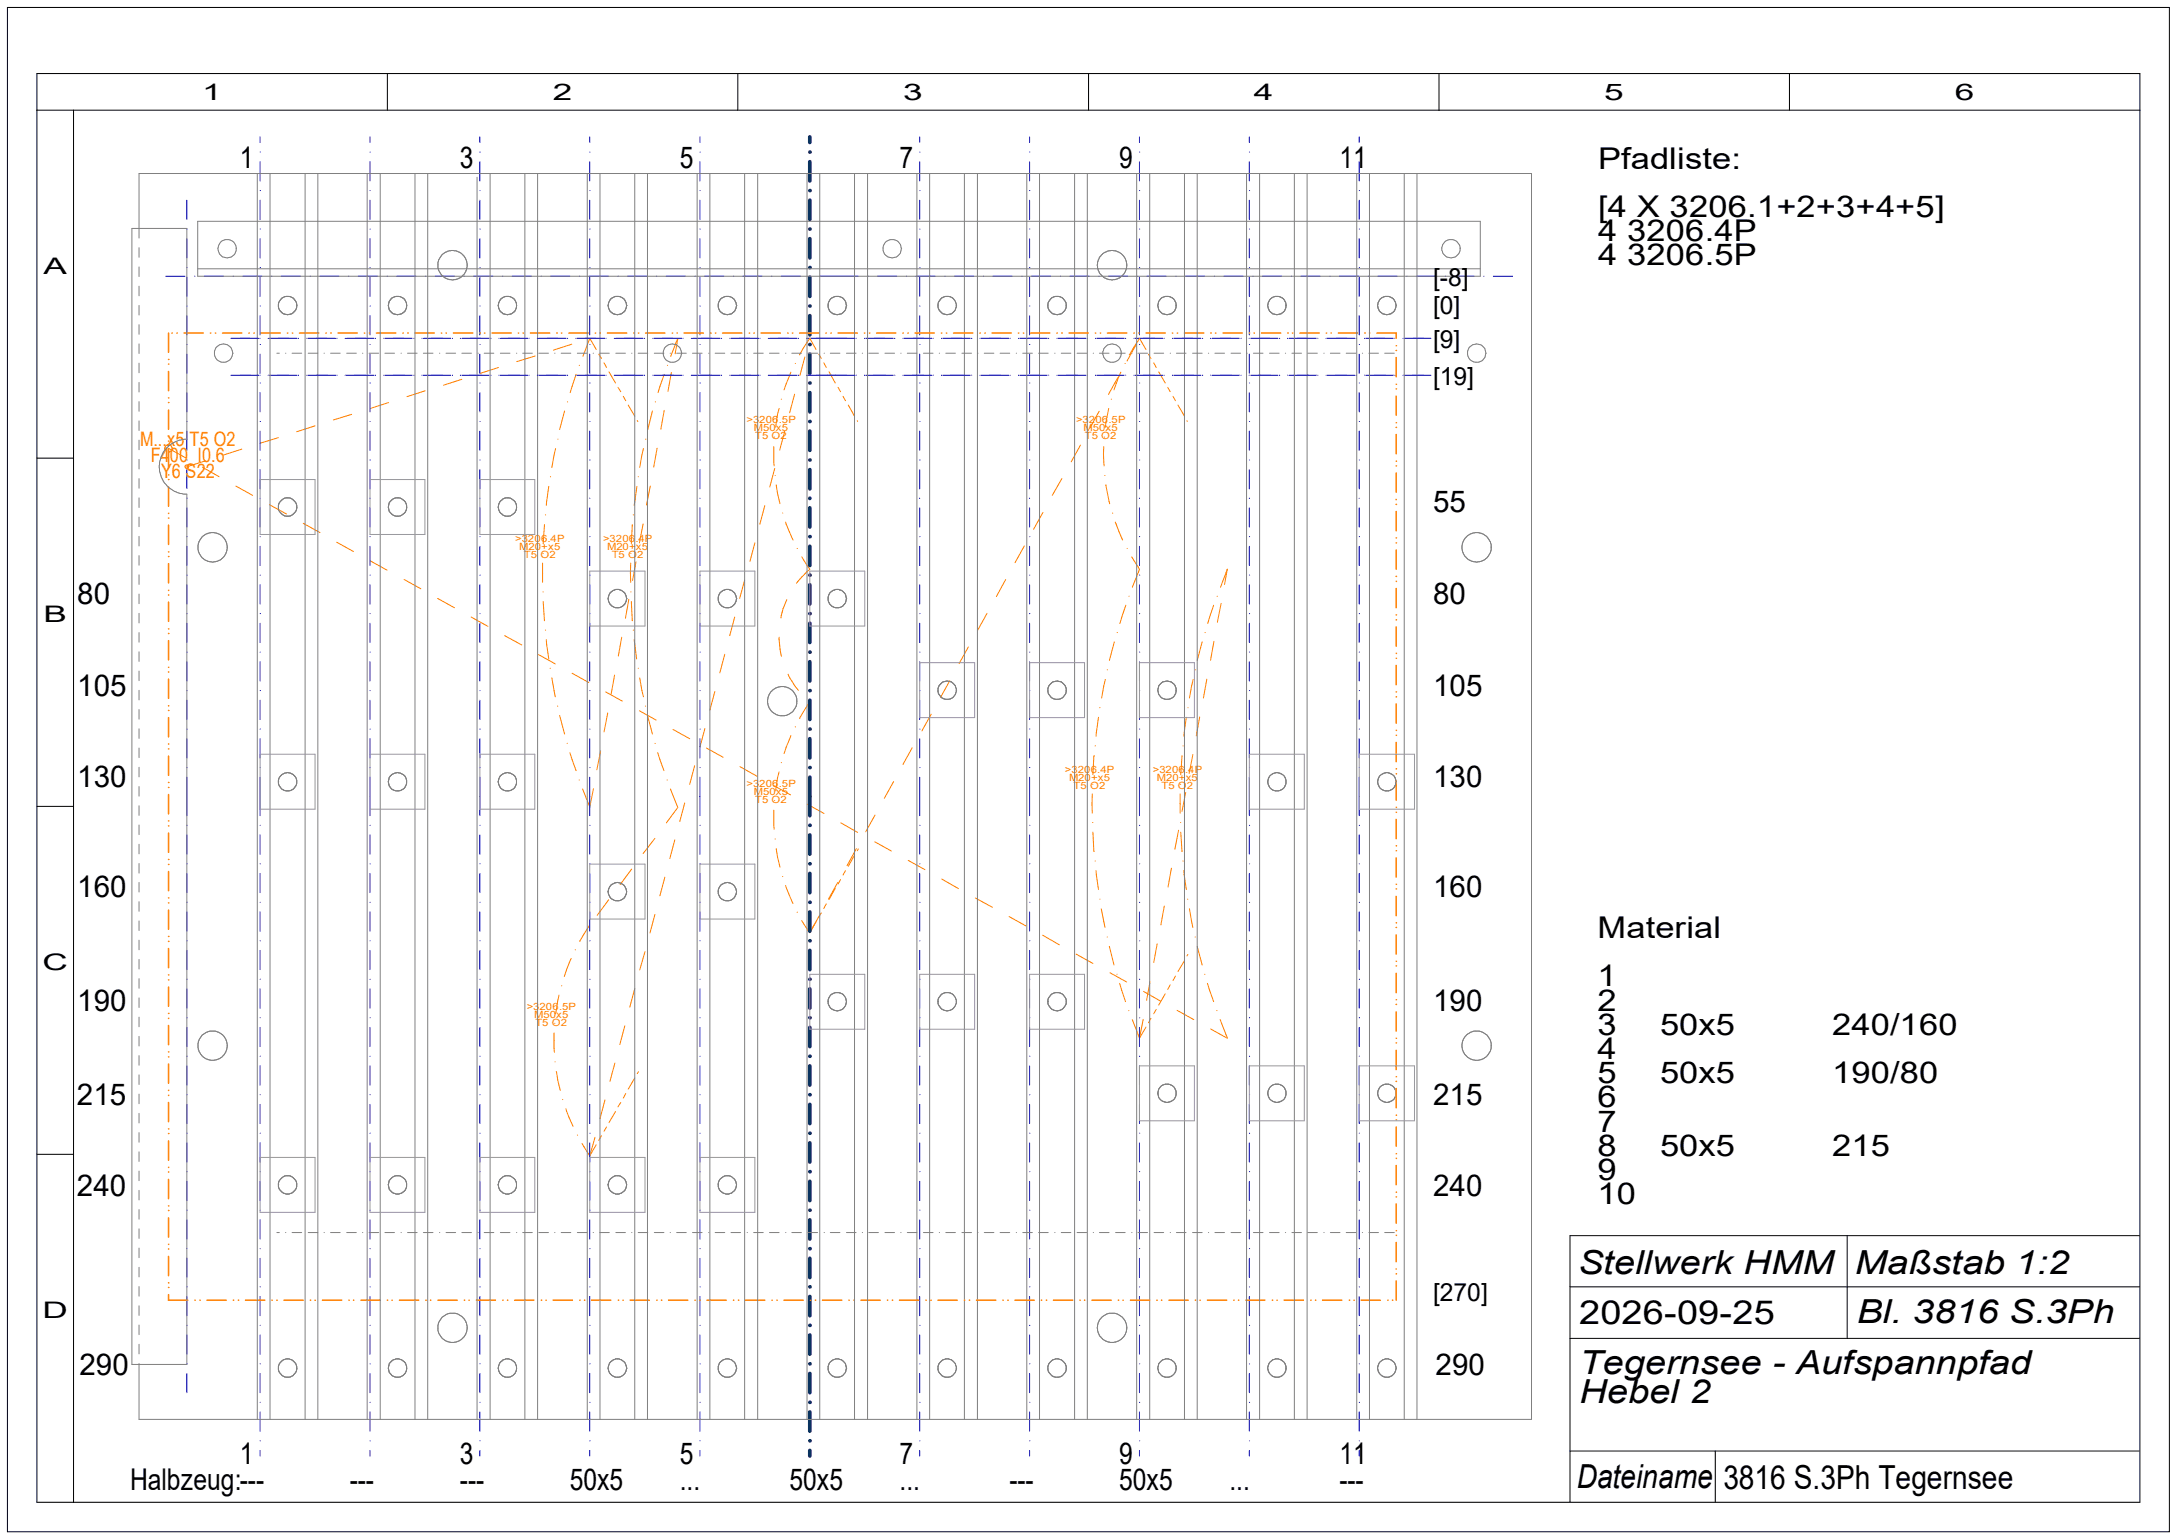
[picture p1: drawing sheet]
<svg xmlns="http://www.w3.org/2000/svg" width="297mm" height="210mm" viewBox="0 0 297 210" stroke-linecap="round" stroke-linejoin="round" font-family="sans-serif">
<defs><g id="words">
<g font-size="4.5">
<text x="215.2" y="173.8">Stellwerk HMM</text>
<text x="253" y="173.8">Maßstab 1:2</text>
<text x="215.4" y="180.6">2026-09-25</text>
<text x="253.2" y="180.5">Bl. 3816 S.3Ph</text>
<text x="215.4" y="187.4">Tegernsee - Aufspannpfad</text>
<text x="215.4" y="191.4">Hebel 2</text>
<text x="215.1" y="203">Dateiname</text>
<text x="235" y="203">3816 S.3Ph Tegernsee</text>
</g>
<g font-size="4.1">
<text x="32.7" y="22.9">1</text>
<text x="62.7" y="22.9">3</text>
<text x="92.7" y="22.9">5</text>
<text x="122.7" y="22.9">7</text>
<text x="152.7" y="22.9">9</text>
<text x="182.7" y="22.9">11</text>
<text x="218" y="23">Pfadliste:</text>
<text x="218" y="29.6">[4 X 3206.1+2+3+4+5]</text>
<text x="218" y="32.9">4 3206.4P</text>
<text x="218" y="36.2">4 3206.5P</text>
<text x="195.4" y="69.9">55</text>
<text x="10.5" y="82.4">80</text>
<text x="195.4" y="82.4">80</text>
<text x="10.5" y="94.9">105</text>
<text x="195.4" y="94.9">105</text>
<text x="10.5" y="107.4">130</text>
<text x="195.4" y="107.4">130</text>
<text x="10.5" y="122.3">160</text>
<text x="195.4" y="122.3">160</text>
<text x="217.9" y="128">Material</text>
<text x="10.5" y="137.8">190</text>
<text x="195.4" y="137.8">190</text>
<text x="217.9" y="134.5">1</text>
<text x="217.9" y="137.8">2</text>
<text x="217.9" y="141.1">3</text>
<text x="226.4" y="141.1">50x5</text>
<text x="249.9" y="141.1">240/160</text>
<text x="217.9" y="144.4">4</text>
<text x="217.9" y="147.7">5</text>
<text x="226.4" y="147.7">50x5</text>
<text x="249.9" y="147.7">190/80</text>
<text x="10.5" y="150.7">215</text>
<text x="195.4" y="150.7">215</text>
<text x="217.9" y="151">6</text>
<text x="217.9" y="154.3">7</text>
<text x="217.9" y="157.6">8</text>
<text x="217.9" y="161">9</text>
<text x="226.4" y="157.6">50x5</text>
<text x="249.9" y="157.6">215</text>
<text x="10.5" y="163.2">240</text>
<text x="195.4" y="163.2">240</text>
<text x="217.9" y="164.3">10</text>
<text x="10.8" y="187.6">290</text>
<text x="195.8" y="187.6">290</text>
<text x="17.7" y="203.2">Halbzeug:---</text>
<text x="32.7" y="199.7">1</text>
<text x="47.7" y="203.2">---</text>
<text x="62.7" y="199.7">3</text>
<text x="62.7" y="203.2">---</text>
<text x="77.7" y="203.2">50x5</text>
<text x="92.7" y="199.7">5</text>
<text x="92.7" y="203.2">...</text>
<text x="107.7" y="203.2">50x5</text>
<text x="122.7" y="199.7">7</text>
<text x="122.7" y="203.2">...</text>
<text x="137.7" y="203.2">---</text>
<text x="152.7" y="199.7">9</text>
<text x="152.7" y="203.2">50x5</text>
<text x="167.7" y="203.2">...</text>
<text x="182.7" y="199.7">11</text>
<text x="182.7" y="203.2">---</text>
</g>
<g font-size="3.4">
<text x="195.4" y="38.9">[-8]</text>
<text x="195.4" y="47.5">[9]</text>
<text x="195.4" y="42.9">[0]</text>
<text x="195.4" y="52.5">[19]</text>
<text x="195.4" y="177.5">[270]</text>
</g>
<g font-size="3.1">
<text x="27.6" y="13.6">1</text>
<text x="75.4" y="13.6">2</text>
<text x="123.2" y="13.6">3</text>
<text x="171" y="13.6">4</text>
<text x="218.8" y="13.6">5</text>
<text x="266.6" y="13.6">6</text>
<text x="5.9" y="37.3">A</text>
<text x="5.9" y="84.8">B</text>
<text x="5.8" y="132.3">C</text>
<text x="5.8" y="179.7">D</text>
</g>
<g font-size="2.7" fill="#ff8000">
<text x="19.1" y="60.8">M...x5 T5 O2</text>
<text x="20.6" y="63">F400 I0.6</text>
<text x="22" y="65.2">Y6 S22</text>
</g>
<g font-size="1.4" fill="#ff8000">
<text x="101.8" y="57.7">&gt;3206.5P</text>
<text x="102.8" y="58.8">M50x5</text>
<text x="103" y="59.9">T5 O2</text>
<text x="146.8" y="57.7">&gt;3206.5P</text>
<text x="147.8" y="58.8">M50x5</text>
<text x="148" y="59.9">T5 O2</text>
<text x="70.3" y="74">&gt;3206.4P</text>
<text x="70.8" y="75.1">M20+x5</text>
<text x="71.5" y="76.2">T5 O2</text>
<text x="82.3" y="74">&gt;3206.4P</text>
<text x="82.8" y="75.1">M20+x5</text>
<text x="83.4" y="76.2">T5 O2</text>
<text x="101.8" y="107.3">&gt;3206.5P</text>
<text x="145.2" y="105.4">&gt;3206.4P</text>
<text x="145.8" y="106.5">M20+x5</text>
<text x="146.4" y="107.6">T5 O2</text>
<text x="157.2" y="105.4">&gt;3206.4P</text>
<text x="157.8" y="106.5">M20+x5</text>
<text x="158.4" y="107.6">T5 O2</text>
<text x="102.8" y="108.4">M50x5</text>
<text x="103" y="109.5">T5 O2</text>
<text x="71.8" y="137.7">&gt;3206.5P</text>
<text x="72.9" y="138.8">M50x5</text>
<text x="73" y="139.9">T5 O2</text>
</g>
</g></defs>
<g fill="none" stroke="#000" stroke-width=".14">
<path d="M1 1h294.9v207.9h-294.9zM5 10h286.8v194.9h-286.8zM5 15h286.8M10 15v189.9M52.8 10v5M100.6 10v5M148.5 10v5M196.3 10v5M244 10v5M5 62.5h5M5 110h5M5 157.4h5"/>
<path d="M214.1 175.5h77.7M251.9 168.5v14M291.8 168.5h-77.7v36.4M214.1 182.5h77.7M214.1 197.9h77.7M233.9 197.9v7"/>
</g>
<g fill="none" stroke="#00f" stroke-width=".14">
<path d="M35.5 18.7v.7M50.5 18.7v.7M65.4 18.7v.7M80.4 18.7v.7M95.5 18.7v.7M125.4 18.7v.7M140.4 18.7v.7M155.4 18.7v.7M170.4 18.7v.7M185.4 18.7v.7M22.6 37.7h2.6M25.5 27.3v2.6"/>
<path d="M25.5 32.6v2.6M25.5 37.8v2.6M25.5 36.5h.1M25.5 31.2h.1M26.5 37.7h.1M27.9 37.7h2.6M31.8 37.7h.1M33.1 37.7h2.6M35.5 36.5h.1M35.5 31.2h.1M35.5 22.1v2.6M35.5 27.3v2.6"/>
<path d="M35.5 32.6v2.6M35.5 37.8v2.6M35.5 26h.1M35.5 20.7h.1M37 37.7h.1M38.4 37.7h2.6M42.3 37.7h.1M43.6 37.7h2.6M47.5 37.7h.1M48.8 37.7h2.7M50.5 36.5h.1M50.5 31.2h.1"/>
<path d="M50.5 26h.1M50.5 20.7h.1M50.5 22.1v2.6M50.5 27.3v2.6M50.5 32.6v2.6M50.5 37.8v2.6M52.8 37.7h.1M54.1 37.7h2.6M58 37.7h.1M59.3 37.7h2.7M63.3 37.7h.1M64.6 37.7h2.6"/>
<path d="M65.4 36.5h.1M65.4 31.2h.1M65.4 26h.1M65.4 20.7h.1M65.4 22.1v2.6M65.4 27.3v2.6M65.4 32.6v2.6M65.4 37.8v2.6M68.5 37.7h.1M69.8 37.7h2.7M73.8 37.7h.1M75.1 37.7h2.6"/>
<path d="M79 37.7h.1M80.3 37.7h2.7M80.4 36.5h.1M80.4 31.2h.1M80.4 26h.1M80.4 20.7h.1M80.4 22.1v2.6M80.4 27.3v2.6M80.4 32.6v2.6M80.4 37.8v2.6M84.3 37.7h.1M85.6 37.7h2.6"/>
<path d="M89.5 37.7h.1M90.8 37.7h2.7M94.8 37.7h.1M95.5 36.5h.1M95.5 31.2h.1M95.5 26h.1M95.5 20.7h.1M95.5 22.1v2.6M95.5 27.3v2.6M95.5 32.6v2.6M95.5 37.8v2.6M96.1 37.7h2.6"/>
<path d="M100 37.7h.1M101.3 37.7h2.6M105.2 37.7h.1M106.5 37.7h2.7M110.5 37.7h.1M111.8 37.7h5.2M118.4 37.7h.1M119.7 37.7h2.6M123.6 37.7h.1M124.9 37.7h2.6M125.4 36.5h.1M125.4 31.2h.1"/>
<path d="M125.4 26h.1M125.4 20.7h.1M125.4 22.1v2.6M125.4 27.3v2.6M125.4 32.6v2.6M125.4 37.8v2.6M128.9 37.7h.1M130.2 37.7h2.6M134.1 37.7h.1M135.4 37.7h2.6M139.4 37.7h.1M140.4 36.5h.1"/>
<path d="M140.4 31.2h.1M140.4 26h.1M140.4 20.7h.1M140.4 22.1v2.6M140.4 27.3v2.6M140.4 32.6v2.6M140.4 37.8v2.6M140.7 37.7h2.6M144.6 37.7h.1M145.9 37.7h2.6M149.9 37.7h.1M151.2 37.7h2.6"/>
<path d="M155.1 37.7h.1M155.4 36.5h.1M155.4 31.2h.1M155.4 26h.1M155.4 20.7h.1M155.4 22.1v2.6M155.4 27.3v2.6M155.4 32.6v2.6M155.4 37.8v2.6M156.4 37.7h2.6M160.4 37.7h.1M161.7 37.7h2.6"/>
<path d="M165.6 37.7h.1M166.9 37.7h2.6M170.4 36.5h.1M170.4 31.2h.1M170.4 26h.1M170.4 20.7h.1M170.4 22.1v2.6M170.4 27.3v2.6M170.4 32.6v2.6M170.4 37.8v2.6M170.9 37.7h.1M172.2 37.7h2.6"/>
<path d="M176.1 37.7h.1M177.4 37.7h2.6M181.4 37.7h.1M182.7 37.7h2.6M185.4 36.5h.1M185.4 31.2h.1M185.4 26h.1M185.4 20.7h.1M185.4 22.1v2.6M185.4 27.3v2.6M185.4 32.6v2.6M185.4 37.8v2.6"/>
<path d="M186.6 37.7h.1M187.9 37.7h2.6M191.9 37.7h.1M193.2 37.7h2.6M197.1 37.7h.1M198.4 37.7h2.6M202.3 37.7h.1M203.7 37.7h2.6M25.5 43.1v2.6M25.5 48.3v2.6M25.5 53.6v2.6M25.5 58.8v2.6"/>
<path d="M25.5 57.5h.1M25.5 52.2h.1M25.5 47h.1M25.5 41.7h.1M31.5 46.1h3.8M31.5 51.2h3.8M35.4 46.1h.1M35.4 51.2h.1M35.5 57.5h.1M35.5 52.2h.1M35.5 47h.1M35.5 41.7h.1"/>
<path d="M35.5 43.1v2.6M35.5 48.3v2.6M35.5 53.6v2.6M35.5 58.8v2.6M36.6 46.1h.1M36.6 51.2h.1M36.7 46.1h3.8M36.7 51.2h3.8M40.7 46.1h.1M40.7 51.2h.1M41.8 46.1h.1M41.8 51.2h.1"/>
<path d="M42 46.1h3.8M42 51.2h3.8M45.9 46.1h.1M45.9 51.2h.1M47.1 46.1h.1M47.1 51.2h.1M47.2 46.1h3.8M47.2 51.2h3.8M50.5 57.5h.1M50.5 52.2h.1M50.5 47h.1M50.5 41.7h.1"/>
<path d="M50.5 43.1v2.6M50.5 48.3v2.6M50.5 53.6v2.6M50.5 58.8v2.6M51.2 46.1h.1M51.2 51.2h.1M52.3 46.1h.1M52.3 51.2h.1M52.5 46.1h3.7M52.5 51.2h3.7M56.4 46.1h.1M56.4 51.2h.1"/>
<path d="M57.5 46.1h.1M57.5 51.2h.1M57.7 46.1h3.8M57.7 51.2h3.8M61.7 46.1h.1M61.7 51.2h.1M62.8 46.1h.1M62.8 51.2h.1M63 46.1h3.7M63 51.2h3.7M65.4 57.5h.1M65.4 52.2h.1"/>
<path d="M65.4 47h.1M65.4 41.7h.1M65.4 43.1v2.6M65.4 48.3v2.6M65.4 53.6v2.6M65.4 58.8v2.6M66.9 46.1h.1M66.9 51.2h.1M68 46.1h.1M68 51.2h.1M68.2 46.1h3.8M68.2 51.2h3.8"/>
<path d="M72.1 46.1h.1M72.1 51.2h.1M73.3 46.1h.1M73.3 51.2h.1M73.4 46.1h3.8M73.4 51.2h3.8M77.4 46.1h.1M77.4 51.2h.1M78.5 46.1h.1M78.5 51.2h.1M78.7 46.1h3.8M78.7 51.2h3.8"/>
<path d="M80.4 57.5h.1M80.4 52.2h.1M80.4 47h.1M80.4 41.7h.1M80.4 43.1v2.6M80.4 48.3v2.6M80.4 53.6v2.6M80.4 58.8v2.6M82.6 46.1h.1M82.6 51.2h.1M83.8 46.1h.1M83.8 51.2h.1"/>
<path d="M83.9 46.1h3.8M83.9 51.2h3.8M87.9 46.1h.1M87.9 51.2h.1M89 46.1h.1M89 51.2h.1M89.2 46.1h3.8M89.2 51.2h3.8M93.1 46.1h.1M93.1 51.2h.1M94.3 46.1h.1M94.3 51.2h.1"/>
<path d="M94.4 46.1h3.8M94.4 51.2h3.8M95.5 57.5h.1M95.5 52.2h.1M95.5 47h.1M95.5 41.7h.1M95.5 43.1v2.6M95.5 48.3v2.6M95.5 53.6v2.6M95.5 58.8v2.6M98.4 46.1h.1M98.4 51.2h.1"/>
<path d="M99.5 46.1h.1M99.5 51.2h.1M99.7 46.1h3.8M99.7 51.2h3.8M103.6 46.1h.1M103.6 51.2h.1M104.8 46.1h.1M104.8 51.2h.1M104.9 46.1h3.8M104.9 51.2h3.8M108.9 46.1h.1M108.9 51.2h.1"/>
<path d="M110 46.1h.1M110 51.2h.1M110.2 46.1h6.4M110.2 51.2h6.4M116.8 46.1h.1M116.8 51.2h.1M117.9 46.1h.1M117.9 51.2h.1M118.1 46.1h3.7M118.1 51.2h3.7M122 46.1h.1M122 51.2h.1"/>
<path d="M123.1 46.1h.1M123.1 51.2h.1M123.3 46.1h3.8M123.3 51.2h3.8M125.4 57.5h.1M125.4 52.2h.1M125.4 47h.1M125.4 41.7h.1M125.4 43.1v2.6M125.4 48.3v2.6M125.4 53.6v2.6M125.4 58.8v2.6"/>
<path d="M127.3 46.1h.1M127.3 51.2h.1M128.4 46.1h.1M128.4 51.2h.1M128.6 46.1h3.7M128.6 51.2h3.7M132.5 46.1h.1M132.5 51.2h.1M133.6 46.1h.1M133.6 51.2h.1M133.8 46.1h3.8M133.8 51.2h3.8"/>
<path d="M137.7 46.1h.1M137.7 51.2h.1M138.9 46.1h.1M138.9 51.2h.1M139.1 46.1h3.7M139.1 51.2h3.7M140.4 57.5h.1M140.4 52.2h.1M140.4 47h.1M140.4 41.7h.1M140.4 43.1v2.6M140.4 48.3v2.6"/>
<path d="M140.4 53.6v2.6M140.4 58.8v2.6M143 46.1h.1M143 51.2h.1M144.1 46.1h.1M144.1 51.2h.1M144.3 46.1h3.8M144.3 51.2h3.8M148.2 46.1h.1M148.2 51.2h.1M149.4 46.1h.1M149.4 51.2h.1"/>
<path d="M149.6 46.1h3.7M149.6 51.2h3.7M153.5 46.1h.1M153.5 51.2h.1M154.6 46.1h.1M154.6 51.2h.1M154.8 46.1h3.8M154.8 51.2h3.8M155.4 57.5h.1M155.4 52.2h.1M155.4 47h.1M155.4 41.7h.1"/>
<path d="M155.4 43.1v2.6M155.4 48.3v2.6M155.4 53.6v2.6M155.4 58.8v2.6M158.7 46.1h.1M158.7 51.2h.1M159.9 46.1h.1M159.9 51.2h.1M160.1 46.1h3.7M160.1 51.2h3.7M164 46.1h.1M164 51.2h.1"/>
<path d="M165.1 46.1h.1M165.1 51.2h.1M165.3 46.1h3.7M165.3 51.2h3.7M169.2 46.1h.1M169.2 51.2h.1M170.3 46.1h.1M170.3 51.2h.1M170.4 57.5h.1M170.4 52.2h.1M170.4 47h.1M170.4 41.7h.1"/>
<path d="M170.4 43.1v2.6M170.4 48.3v2.6M170.4 53.6v2.6M170.4 58.8v2.6M170.6 46.1h3.7M170.6 51.2h3.7M174.5 46.1h.1M174.5 51.2h.1M175.6 46.1h.1M175.6 51.2h.1M175.8 46.1h3.7M175.8 51.2h3.7"/>
<path d="M179.7 46.1h.1M179.7 51.2h.1M180.8 46.1h.1M180.8 51.2h.1M181 46.1h3.8M181 51.2h3.8M185 46.1h.1M185 51.2h.1M185.4 57.5h.1M185.4 52.2h.1M185.4 47h.1M185.4 41.7h.1"/>
<path d="M185.4 43.1v2.6M185.4 48.3v2.6M185.4 53.6v2.6M185.4 58.8v2.6M186.1 46.1h.1M186.1 51.2h.1M186.3 46.1h3.7M186.3 51.2h3.7M190.2 46.1h.1M190.2 51.2h.1M191.3 46.1h.1M191.3 51.2h.1"/>
<path d="M191.5 46.1h3.7M191.5 51.2h3.7M25.5 64.1v2.5M25.5 69.3v2.6M25.5 74.5v2.6M25.5 79.8v2.6M25.5 78.4h.1M25.5 73.2h.1M25.5 67.9h.1M25.5 62.7h.1M35.5 78.4h.1M35.5 73.2h.1"/>
<path d="M35.5 62.7h.1M35.5 64.1v2.6M35.5 67.9v.1M35.5 69.3v2.6M35.5 74.5v2.6M35.5 79.8v2.6M50.5 78.4h.1M50.5 73.2h.1M50.5 62.7h.1M50.5 64.1v2.6M50.5 67.9v.1M50.5 69.3v2.6"/>
<path d="M50.5 74.5v2.6M50.5 79.8v2.6M65.4 78.4h.1M65.4 73.2h.1M65.4 62.7h.1M65.4 64.1v2.6M65.4 67.9v.1M65.4 69.3v2.6M65.4 74.5v2.6M65.4 79.8v2.6M80.4 78.4h.1M80.4 73.2h.1"/>
<path d="M80.4 62.7h.1M80.4 64.1v2.6M80.4 67.9v.1M80.4 69.3v2.6M80.4 74.5v2.6M80.4 79.8v2.6M95.5 78.4h.1M95.5 73.2h.1M95.5 62.7h.1M95.5 64.1v2.6M95.5 67.9v.1M95.5 69.3v2.6"/>
<path d="M95.5 74.5v2.6M95.5 79.8v2.6M125.4 78.4h.1M125.4 73.2h.1M125.4 62.7h.1M125.4 64.1v2.6M125.4 67.9v.1M125.4 69.3v2.6M125.4 74.5v2.6M125.4 79.8v2.6M140.4 78.4h.1M140.4 73.2h.1"/>
<path d="M140.4 62.7h.1M140.4 64.1v2.6M140.4 67.9v.1M140.4 69.3v2.6M140.4 74.5v2.6M140.4 79.8v2.6M155.4 78.4h.1M155.4 73.2h.1M155.4 62.7h.1M155.4 64.1v2.6M155.4 67.9v.1M155.4 69.3v2.6"/>
<path d="M155.4 74.5v2.6M155.4 79.8v2.6M170.4 78.4h.1M170.4 73.2h.1M170.4 62.7h.1M170.4 64.1v2.6M170.4 67.9v.1M170.4 69.3v2.6M170.4 74.5v2.6M170.4 79.8v2.6M185.4 78.4h.1M185.4 73.2h.1"/>
<path d="M185.4 62.7h.1M185.4 64.1v2.6M185.4 67.9v.1M185.4 69.3v2.6M185.4 74.5v2.6M185.4 79.8v2.6M25.5 85v2.6M25.5 90.3v2.6M25.5 95.5v2.6M25.5 99.4h.1M25.5 94.2h.1M25.5 88.9h.1"/>
<path d="M25.5 83.7h.1M35.5 99.4h.1M35.5 94.2h.1M35.5 88.9h.1M35.5 83.7h.1M35.5 85v2.6M35.5 90.3v2.6M35.5 95.5v2.6M50.5 99.4h.1M50.5 94.2h.1M50.5 88.9h.1M50.5 83.7h.1"/>
<path d="M50.5 85v2.6M50.5 90.3v2.6M50.5 95.5v2.6M65.4 99.4h.1M65.4 94.2h.1M65.4 88.9h.1M65.4 83.7h.1M65.4 85v2.6M65.4 90.3v2.6M65.4 95.5v2.6M80.4 99.4h.1M80.4 94.2h.1"/>
<path d="M80.4 88.9h.1M80.4 83.7h.1M80.4 85v2.6M80.4 90.3v2.6M80.4 95.5v2.6M95.5 99.4h.1M95.5 94.2h.1M95.5 88.9h.1M95.5 83.7h.1M95.5 85v2.6M95.5 90.3v2.6M95.5 95.5v2.6"/>
<path d="M125.4 99.4h.1M125.4 94.2h.1M125.4 88.9h.1M125.4 83.7h.1M125.4 85v2.6M125.4 90.3v2.6M125.4 95.5v2.6M140.4 99.4h.1M140.4 94.2h.1M140.4 88.9h.1M140.4 83.7h.1M140.4 85v2.6"/>
<path d="M140.4 90.3v2.6M140.4 95.5v2.6M155.4 99.4h.1M155.4 94.2h.1M155.4 88.9h.1M155.4 83.7h.1M155.4 85v2.6M155.4 90.3v2.6M155.4 95.5v2.6M170.4 99.4h.1M170.4 94.2h.1M170.4 88.9h.1"/>
<path d="M170.4 83.7h.1M170.4 85v2.6M170.4 90.3v2.6M170.4 95.5v2.6M185.4 99.4h.1M185.4 94.2h.1M185.4 88.9h.1M185.4 83.7h.1M185.4 85v2.6M185.4 90.3v2.6M185.4 95.5v2.6M25.5 100.8v2.6"/>
<path d="M25.5 106v5.3M25.5 113.9v2.6M25.5 119.1v2.7M25.5 104.7h.1M25.5 112.6h.1M25.5 117.8h.1M35.5 104.7h.1M35.5 112.6h.1M35.5 117.8h.1M35.5 100.8v2.6M35.5 106v5.3M35.5 113.9v2.6"/>
<path d="M35.5 119.1v2.7M50.5 104.7h.1M50.5 112.6h.1M50.5 117.8h.1M50.5 100.8v2.6M50.5 106v5.3M50.5 113.9v2.6M50.5 119.1v2.7M65.4 104.7h.1M65.4 112.6h.1M65.4 117.8h.1M65.4 100.8v2.6"/>
<path d="M65.4 106v5.3M65.4 113.9v2.6M65.4 119.1v2.7M80.4 104.7h.1M80.4 112.6h.1M80.4 117.8h.1M80.4 100.8v2.6M80.4 106v5.3M80.4 113.9v2.6M80.4 119.1v2.7M95.5 104.7h.1M95.5 112.6h.1"/>
<path d="M95.5 117.8h.1M95.5 100.8v2.6M95.5 106v5.3M95.5 113.9v2.6M95.5 119.1v2.7M125.4 104.7h.1M125.4 112.6h.1M125.4 117.8h.1M125.4 100.8v2.6M125.4 106v5.3M125.4 113.9v2.6M125.4 119.1v2.7"/>
<path d="M140.4 104.7h.1M140.4 112.6h.1M140.4 117.8h.1M140.4 100.8v2.6M140.4 106v5.3M140.4 113.9v2.6M140.4 119.1v2.7M155.4 104.7h.1M155.4 112.6h.1M155.4 117.8h.1M155.4 100.8v2.6M155.4 106v5.3"/>
<path d="M155.4 113.9v2.6M155.4 119.1v2.7M170.4 104.7h.1M170.4 112.6h.1M170.4 117.8h.1M170.4 100.8v2.6M170.4 106v5.3M170.4 113.9v2.6M170.4 119.1v2.7M185.4 104.7h.1M185.4 112.6h.1M185.4 117.8h.1"/>
<path d="M185.4 100.8v2.6M185.4 106v5.3M185.4 113.9v2.6M185.4 119.1v2.7M25.5 124.4v2.6M25.5 129.6v2.6M25.5 134.9v2.6M25.5 123.1h.1M25.5 128.3h.1M25.5 133.6h.1M25.5 138.8h.1M35.5 123.1h.1"/>
<path d="M35.5 128.3h.1M35.5 133.6h.1M35.5 138.8h.1M35.5 124.4v2.6M35.5 129.6v2.6M35.5 134.9v2.6M50.5 123.1h.1M50.5 128.3h.1M50.5 133.6h.1M50.5 138.8h.1M50.5 124.4v2.6M50.5 129.6v2.6"/>
<path d="M50.5 134.9v2.6M65.4 123.1h.1M65.4 128.3h.1M65.4 133.6h.1M65.4 138.8h.1M65.4 124.4v2.6M65.4 129.6v2.6M65.4 134.9v2.6M80.4 123.1h.1M80.4 128.3h.1M80.4 133.6h.1M80.4 138.8h.1"/>
<path d="M80.4 124.4v2.6M80.4 129.6v2.6M80.4 134.9v2.6M95.5 123.1h.1M95.5 128.3h.1M95.5 133.6h.1M95.5 138.8h.1M95.5 124.4v2.6M95.5 129.6v2.6M95.5 134.9v2.6M125.4 123.1h.1M125.4 128.3h.1"/>
<path d="M125.4 133.6h.1M125.4 138.8h.1M125.4 124.4v2.6M125.4 129.6v2.6M125.4 134.9v2.6M140.4 123.1h.1M140.4 128.3h.1M140.4 133.6h.1M140.4 138.8h.1M140.4 124.4v2.6M140.4 129.6v2.6M140.4 134.9v2.6"/>
<path d="M155.4 123.1h.1M155.4 128.3h.1M155.4 133.6h.1M155.4 138.8h.1M155.4 124.4v2.6M155.4 129.6v2.6M155.4 134.9v2.6M170.4 123.1h.1M170.4 128.3h.1M170.4 133.6h.1M170.4 138.8h.1M170.4 124.4v2.6"/>
<path d="M170.4 129.6v2.6M170.4 134.9v2.6M185.4 123.1h.1M185.4 128.3h.1M185.4 133.6h.1M185.4 138.8h.1M185.4 124.4v2.6M185.4 129.6v2.6M185.4 134.9v2.6M25.5 140.1v2.6M25.5 145.4v2.6M25.5 150.6v2.6"/>
<path d="M25.5 155.9v2.6M25.5 144.1h.1M25.5 149.3h.1M25.5 154.6h.1M25.5 159.8h.1M35.5 144.1h.1M35.5 149.3h.1M35.5 154.6h.1M35.5 159.8h.1M35.5 140.1v2.6M35.5 145.4v2.6M35.5 150.6v2.6"/>
<path d="M35.5 155.9v2.6M50.5 144.1h.1M50.5 149.3h.1M50.5 154.6h.1M50.5 159.8h.1M50.5 140.1v2.6M50.5 145.4v2.6M50.5 150.6v2.6M50.5 155.9v2.6M65.4 144.1h.1M65.4 149.3h.1M65.4 154.6h.1"/>
<path d="M65.4 159.8h.1M65.4 140.1v2.6M65.4 145.4v2.6M65.4 150.6v2.6M65.4 155.9v2.6M80.4 144.1h.1M80.4 149.3h.1M80.4 154.6h.1M80.4 159.8h.1M80.4 140.1v2.6M80.4 145.4v2.6M80.4 150.6v2.6"/>
<path d="M80.4 155.9v2.6M95.5 144.1h.1M95.5 149.3h.1M95.5 154.6h.1M95.5 159.8h.1M95.5 140.1v2.6M95.5 145.4v2.6M95.5 150.6v2.6M95.5 155.9v2.6M125.4 144.1h.1M125.4 149.3h.1M125.4 154.6h.1"/>
<path d="M125.4 159.8h.1M125.4 140.1v2.6M125.4 145.4v2.6M125.4 150.6v2.6M125.4 155.9v2.6M140.4 144.1h.1M140.4 149.3h.1M140.4 154.6h.1M140.4 159.8h.1M140.4 140.1v2.6M140.4 145.4v2.6M140.4 150.6v2.6"/>
<path d="M140.4 155.9v2.6M155.4 144.1h.1M155.4 149.3h.1M155.4 154.6h.1M155.4 159.8h.1M155.4 140.1v2.6M155.4 145.4v2.6M155.4 150.6v2.6M155.4 155.9v2.6M170.4 144.1h.1M170.4 149.3h.1M170.4 154.6h.1"/>
<path d="M170.4 159.8h.1M170.4 140.1v2.6M170.4 145.4v2.6M170.4 150.6v2.6M170.4 155.9v2.6M185.4 144.1h.1M185.4 149.3h.1M185.4 154.6h.1M185.4 159.8h.1M185.4 140.1v2.6M185.4 145.4v2.6M185.4 150.6v2.6"/>
<path d="M185.4 155.9v2.6M25.5 161.1v2.6M25.5 166.4v2.6M25.5 170.3h.1M25.5 171.6v2.6M25.5 176.8v2.7M25.5 165.1h.1M25.5 175.5h.1M35.5 165.1h.1M35.5 175.5h.1M35.5 161.1v2.6M35.5 166.4v2.6"/>
<path d="M35.5 171.6v2.6M35.5 176.8v2.7M35.5 170.3h.1M50.5 165.1h.1M50.5 175.5h.1M50.5 170.3h.1M50.5 161.1v2.6M50.5 166.4v2.6M50.5 171.6v2.6M50.5 176.8v2.7M65.4 165.1h.1M65.4 175.5h.1"/>
<path d="M65.4 170.3h.1M65.4 161.1v2.6M65.4 166.4v2.6M65.4 171.6v2.6M65.4 176.8v2.7M80.4 165.1h.1M80.4 175.5h.1M80.4 170.3h.1M80.4 161.1v2.6M80.4 166.4v2.6M80.4 171.6v2.6M80.4 176.8v2.7"/>
<path d="M95.5 165.1h.1M95.5 175.5h.1M95.5 170.3h.1M95.5 161.1v2.6M95.5 166.4v2.6M95.5 171.6v2.6M95.5 176.8v2.7M125.4 165.1h.1M125.4 175.5h.1M125.4 170.3h.1M125.4 161.1v2.6M125.4 166.4v2.6"/>
<path d="M125.4 171.6v2.6M125.4 176.8v2.7M140.4 165.1h.1M140.4 175.5h.1M140.4 170.3h.1M140.4 161.1v2.6M140.4 166.4v2.6M140.4 171.6v2.6M140.4 176.8v2.7M155.4 165.1h.1M155.4 175.5h.1M155.4 170.3h.1"/>
<path d="M155.4 161.1v2.6M155.4 166.4v2.6M155.4 171.6v2.6M155.4 176.8v2.7M170.4 165.1h.1M170.4 175.5h.1M170.4 170.3h.1M170.4 161.1v2.6M170.4 166.4v2.6M170.4 171.6v2.6M170.4 176.8v2.7M185.4 165.1h.1"/>
<path d="M185.4 175.5h.1M185.4 170.3h.1M185.4 161.1v2.6M185.4 166.4v2.6M185.4 171.6v2.6M185.4 176.8v2.7M25.5 182.1v2.6M25.5 187.3v2.6M25.5 180.8h.1M25.5 186h.1M35.5 180.8h.1M35.5 186h.1"/>
<path d="M35.5 182.1v2.6M35.5 187.3v2.6M35.5 192.6v2.6M35.5 197.8v.8M35.5 191.3h.1M35.5 196.5h.1M50.5 180.8h.1M50.5 186h.1M50.5 191.3h.1M50.5 196.5h.1M50.5 182.1v2.6M50.5 187.3v2.6"/>
<path d="M50.5 192.6v2.6M50.5 197.8v.8M65.4 180.8h.1M65.4 186h.1M65.4 191.3h.1M65.4 196.5h.1M65.4 182.1v2.6M65.4 187.3v2.6M65.4 192.6v2.6M65.4 197.8v.8M80.4 180.8h.1M80.4 186h.1"/>
<path d="M80.4 191.3h.1M80.4 196.5h.1M80.4 182.1v2.6M80.4 187.3v2.6M80.4 192.6v2.6M80.4 197.8v.8M95.5 180.8h.1M95.5 186h.1M95.5 191.3h.1M95.5 196.5h.1M95.5 182.1v2.6M95.5 187.3v2.6"/>
<path d="M95.5 192.6v2.6M95.5 197.8v.8M125.4 180.8h.1M125.4 186h.1M125.4 191.3h.1M125.4 196.5h.1M125.4 182.1v2.6M125.4 187.3v2.6M125.4 192.6v2.6M125.4 197.8v.8M140.4 180.8h.1M140.4 186h.1"/>
<path d="M140.4 191.3h.1M140.4 196.5h.1M140.4 182.1v2.6M140.4 187.3v2.6M140.4 192.6v2.6M140.4 197.8v.8M155.4 180.8h.1M155.4 186h.1M155.4 191.3h.1M155.4 196.5h.1M155.4 182.1v2.6M155.4 187.3v2.6"/>
<path d="M155.4 192.6v2.6M155.4 197.8v.8M170.4 180.8h.1M170.4 186h.1M170.4 191.3h.1M170.4 196.5h.1M170.4 182.1v2.6M170.4 187.3v2.6M170.4 192.6v2.6M170.4 197.8v.8M185.4 180.8h.1M185.4 186h.1"/>
<path d="M185.4 191.3h.1M185.4 196.5h.1M185.4 182.1v2.6M185.4 187.3v2.6M185.4 192.6v2.6M185.4 197.8v.8"/>
</g>
<g fill="none" stroke="#808080" stroke-width=".14">
<path d="M19 32.5v-8.8h189.9v169.9h-189.9v-7.6M19 33.8v1.3M19 36.4v1.3M19 39v1.3M27 30.2h174.9v7.5h-174.9zM27 36.7h174.9M32.2 33.9h.1M35.1 23.7v169.9M36.8 23.7v169.9M41.6 23.7v169.9M43.3 23.7v169.9M50.1 23.7v169.9"/>
<path d="M51.9 23.7v169.9M56.6 23.7v169.9M58.3 23.7v169.9M63.7 36.2h.1M65.1 24.2v169.4M66.8 23.7v169.9M71.6 23.7v169.9M73.3 23.7v169.9M80.1 23.7v169.9M81.8 23.7v169.9M86.6 23.7v169.9M88.3 23.7v169.9"/>
<path d="M95.1 23.7v169.9M96.8 23.7v169.9M101.6 23.7v169.9M103.3 23.7v169.9M110.1 23.7v169.9M111.8 23.7v169.9M116.5 23.7v169.9M118.3 23.7v169.9M122.9 33.9h.1M125 23.7v169.9M126.8 23.7v169.9M131.5 23.7v169.9"/>
<path d="M133.3 23.7v169.9M140 23.7v169.9M141.8 23.7v169.9M146.6 23.7v169.9M148.3 23.7v169.9M153.7 36.2h.1M155 23.7v169.9M156.8 23.7v169.9M161.5 23.7v169.9M163.3 23.7v169.9M170 23.7v169.9M171.8 23.7v169.9"/>
<path d="M176.5 23.7v169.9M178.3 23.7v169.9M185 23.7v169.9M186.8 23.7v169.9M191.5 23.7v169.9M193.2 23.7v169.9M199.1 33.9h.1M19 41.7v1.3M19 44.3v1.3M19 46.9v1.3M19 49.5v1.3M19 52.2v1.3"/>
<path d="M19 54.8v1.3M19 57.4v1.3M25.5 59.9v-28.7h-7.5v154.9h7.5v-118.7a3.4 3.4 0 0 1-1.7-.4l-.8-.5a3.8 3.8 0 0 1 0-5.7l1.3-.7 1.2-.2M31.7 48.2h.1M37.8 48.2h.3M38.9 48.2h.1M39.8 48.2h1.3M40.5 41.7h.1M42 48.2h1.3M44.2 48.2h.1M45.1 48.2h1.3M47.3 48.2h1.3"/>
<path d="M49.4 48.2h.1M50.3 48.2h1.3M52.5 48.2h1.3M54.7 48.2h.1M55.5 41.7h.1M55.6 48.2h1.3M57.7 48.2h1.4M59.9 48.2h.1M60.8 48.2h1.3M63 48.2h1.3M65.2 48.2h.1M66 48.2h1.3"/>
<path d="M68.2 48.2h1.4M70.4 41.7h.1M70.4 48.2h.1M71.3 48.2h1.3M73.5 48.2h1.3M75.6 48.2h.1M76.5 48.2h1.3M78.7 48.2h1.3M80.9 48.2h.1M81.8 48.2h1.3M84 48.2h1.3M85.5 41.7h.1"/>
<path d="M86.1 48.2h.1M87 48.2h1.3M89.2 48.2h1.3M91.4 48.2h.1M92.3 48.2h1.3M94.4 48.2h1.4M96.6 48.2h.1M97.5 48.2h1.3M99.7 48.2h1.3M100.5 41.7h.1M101.9 48.2h.1M102.8 48.2h1.3"/>
<path d="M104.9 48.2h1.4M107.1 48.2h.1M108 48.2h1.3M110.2 48.2h1.3M112.4 48.2h.1M113.2 48.2h1.4M115.4 41.7h.1M115.4 48.2h1.4M117.6 48.2h.1M118.5 48.2h1.3M120.7 48.2h1.3M122.8 48.2h.1"/>
<path d="M123.7 48.2h1.3M125.9 48.2h1.4M128.1 48.2h.1M129 48.2h1.3M130.4 41.7h.1M131.2 48.2h1.3M133.3 48.2h.1M134.2 48.2h1.3M136.4 48.2h1.3M138.6 48.2h.1M139.5 48.2h1.3M141.6 48.2h1.4"/>
<path d="M143.8 48.2h.1M144.7 48.2h1.3M145.4 41.7h.1M146.9 48.2h1.3M149.1 48.2h.1M149.9 48.2h1.4M152.1 48.2h1.4M154.3 48.2h.1M155.2 48.2h1.3M157.4 48.2h1.3M159.6 48.2h.1M160.4 41.7h.1"/>
<path d="M160.4 48.2h1.4M162.6 48.2h1.4M164.8 48.2h.1M165.7 48.2h1.3M167.9 48.2h1.3M170 48.2h.1M170.9 48.2h1.4M173.1 48.2h1.4M175.3 48.2h.1M175.4 41.7h.1M176.2 48.2h1.3M178.3 48.2h1.4"/>
<path d="M180.5 48.2h.1M181.4 48.2h1.3M183.6 48.2h1.3M185.8 48.2h.1M186.7 48.2h1.3M188.8 48.2h1.4M190.4 41.7h.1M202.6 48.2h.1M19 60v1.3M19 62.7v1.3M19 65.3v1.3M19 67.9v1.3"/>
<path d="M19 70.5v1.3M19 73.2v1.3M19 75.8v1.3M19 78.4v1.3M31 74.6h.1M40.5 69.2h.1M55.5 69.2h.1M70.4 69.2h.1M203.4 74.6h.1M19 81v1.3M19 83.7v1.3M19 86.3v1.3"/>
<path d="M19 88.9v1.3M19 91.5v1.3M19 94.1v1.4M19 96.8v1.3M19 99.4v1.3M85.5 81.7h.1M100.5 81.7h.1M108.7 95.6h.1M115.4 81.7h.1M130.4 94.1h.1M145.4 94.1h.1M160.4 94.1h.1"/>
<path d="M19 102v1.3M19 104.6v1.4M19 107.3v1.3M19 109.9v1.3M19 112.5v1.3M19 115.1v1.4M19 117.8v1.3M38 106.6h.1M53 106.6h.1M67.9 106.6h.1M172.9 106.6h.1M187.9 106.6h.1"/>
<path d="M19 120.4v1.3M19 123v1.3M19 125.6v1.3M19 128.2v1.3M19 130.9v1.3M19 133.5v1.3M19 136.1v1.3M19 138.7v1.3M82.9 121.6h.1M98 121.6h.1M112.9 136.6h.1M127.9 136.6h.1"/>
<path d="M142.9 136.6h.1M19 141.4v1.3M19 144v1.3M19 146.6v1.3M19 149.2v1.3M19 151.8v1.4M19 154.5v1.3M19 157.1v1.3M19 159.7v1.3M31 142.6h.1M157.9 149.1h.1M172.9 149.1h.1"/>
<path d="M187.9 149.1h.1M203.4 142.6h.1M19 162.3v1.4M19 165v1.3M19 167.6v1.3M19 170.2v1.3M19 172.8v1.4M19 175.5v1.3M19 178.1v1.3M37.8 168.1h.3M38 161.6h.1M38.9 168.1h.1"/>
<path d="M39.8 168.1h1.3M42 168.1h1.3M44.2 168.1h.1M45.1 168.1h1.3M47.3 168.1h1.3M49.4 168.1h.1M50.3 168.1h1.3M52.5 168.1h1.3M53 161.6h.1M54.7 168.1h.1M55.6 168.1h1.3M57.7 168.1h1.4"/>
<path d="M59.9 168.1h.1M60.8 168.1h1.3M63 168.1h1.3M65.2 168.1h.1M66 168.1h1.3M67.9 161.6h.1M68.2 168.1h1.4M70.4 168.1h.1M71.3 168.1h1.3M73.5 168.1h1.3M75.6 168.1h.1M76.5 168.1h1.3"/>
<path d="M78.7 168.1h1.3M80.9 168.1h.1M81.8 168.1h1.3M82.9 161.6h.1M84 168.1h1.3M86.1 168.1h.1M87 168.1h1.3M89.2 168.1h1.3M91.4 168.1h.1M92.3 168.1h1.3M94.4 168.1h1.4M96.6 168.1h.1"/>
<path d="M97.5 168.1h1.3M98 161.6h.1M99.7 168.1h1.3M101.9 168.1h.1M102.8 168.1h1.3M104.9 168.1h1.4M107.1 168.1h.1M108 168.1h1.3M110.2 168.1h1.3M112.4 168.1h.1M113.2 168.1h1.4M115.4 168.1h1.4"/>
<path d="M117.6 168.1h.1M118.5 168.1h1.3M120.7 168.1h1.3M122.8 168.1h.1M123.7 168.1h1.3M125.9 168.1h1.4M128.1 168.1h.1M129 168.1h1.3M131.2 168.1h1.3M133.3 168.1h.1M134.2 168.1h1.3M136.4 168.1h1.3"/>
<path d="M138.6 168.1h.1M139.5 168.1h1.3M141.6 168.1h1.4M143.8 168.1h.1M144.7 168.1h1.3M146.9 168.1h1.3M149.1 168.1h.1M149.9 168.1h1.4M152.1 168.1h1.4M154.3 168.1h.1M155.2 168.1h1.3M157.4 168.1h1.3"/>
<path d="M159.6 168.1h.1M160.4 168.1h1.4M162.6 168.1h1.4M164.8 168.1h.1M165.7 168.1h1.3M167.9 168.1h1.3M170 168.1h.1M170.9 168.1h1.4M173.1 168.1h1.4M175.3 168.1h.1M176.2 168.1h1.3M178.3 168.1h1.4"/>
<path d="M180.5 168.1h.1M181.4 168.1h1.3M183.6 168.1h1.3M185.8 168.1h.1M186.7 168.1h1.3M188.8 168.1h1.4M19 180.7v1.3M19 183.3v1.4M40.5 186.6h.1M55.5 186.6h.1M63.7 181.1h.1M70.4 186.6h.1"/>
<path d="M85.5 186.6h.1M100.5 186.6h.1M115.4 186.6h.1M130.4 186.6h.1M145.4 186.6h.1M153.7 181.1h.1M160.4 186.6h.1M175.4 186.6h.1M190.4 186.6h.1"/>
<circle cx="31" cy="33.9" r="1.25"/>
<circle cx="61.7" cy="36.2" r="2.01"/>
<circle cx="121.7" cy="33.9" r="1.25"/>
<circle cx="151.7" cy="36.2" r="2.01"/>
<circle cx="197.9" cy="33.9" r="1.25"/>
<circle cx="30.5" cy="48.2" r="1.26"/>
<circle cx="39.2" cy="41.7" r="1.25"/>
<circle cx="54.2" cy="41.7" r="1.25"/>
<circle cx="69.2" cy="41.7" r="1.24"/>
<circle cx="84.2" cy="41.7" r="1.27"/>
<circle cx="91.7" cy="48.2" r="1.25"/>
<circle cx="99.2" cy="41.7" r="1.25"/>
<circle cx="114.2" cy="41.7" r="1.25"/>
<circle cx="129.2" cy="41.7" r="1.25"/>
<circle cx="144.2" cy="41.7" r="1.25"/>
<circle cx="151.7" cy="48.2" r="1.26"/>
<circle cx="159.2" cy="41.7" r="1.25"/>
<circle cx="174.2" cy="41.7" r="1.24"/>
<circle cx="189.1" cy="41.7" r="1.27"/>
<circle cx="201.4" cy="48.2" r="1.25"/>
<circle cx="29" cy="74.7" r="2.01"/>
<circle cx="39.2" cy="69.2" r="1.26"/>
<circle cx="54.2" cy="69.2" r="1.26"/>
<circle cx="69.2" cy="69.2" r="1.25"/>
<circle cx="201.4" cy="74.6" r="2.02"/>
<circle cx="84.2" cy="81.7" r="1.25"/>
<circle cx="99.2" cy="81.6" r="1.26"/>
<circle cx="106.7" cy="95.6" r="2"/>
<circle cx="114.2" cy="81.6" r="1.26"/>
<circle cx="129.2" cy="94.1" r="1.25"/>
<circle cx="144.2" cy="94.1" r="1.25"/>
<circle cx="159.1" cy="94.1" r="1.27"/>
<circle cx="39.2" cy="106.6" r="1.25"/>
<circle cx="54.2" cy="106.6" r="1.25"/>
<circle cx="69.2" cy="106.6" r="1.25"/>
<circle cx="174.1" cy="106.6" r="1.25"/>
<circle cx="189.1" cy="106.6" r="1.26"/>
<circle cx="84.2" cy="121.6" r="1.25"/>
<circle cx="99.2" cy="121.6" r="1.25"/>
<circle cx="114.2" cy="136.6" r="1.25"/>
<circle cx="129.2" cy="136.6" r="1.26"/>
<circle cx="144.2" cy="136.6" r="1.26"/>
<circle cx="29" cy="142.6" r="2"/>
<circle cx="159.2" cy="149.1" r="1.25"/>
<circle cx="174.1" cy="149.1" r="1.25"/>
<circle cx="189.1" cy="149.1" r="1.26"/>
<circle cx="201.4" cy="142.6" r="1.99"/>
<circle cx="39.2" cy="161.6" r="1.24"/>
<circle cx="54.2" cy="161.6" r="1.26"/>
<circle cx="69.2" cy="161.6" r="1.26"/>
<circle cx="84.2" cy="161.6" r="1.26"/>
<circle cx="99.2" cy="161.6" r="1.25"/>
<circle cx="39.2" cy="186.6" r="1.26"/>
<circle cx="54.2" cy="186.6" r="1.26"/>
<circle cx="61.7" cy="181.1" r="1.98"/>
<circle cx="69.2" cy="186.6" r="1.25"/>
<circle cx="84.2" cy="186.6" r="1.25"/>
<circle cx="99.2" cy="186.6" r="1.26"/>
<circle cx="114.2" cy="186.6" r="1.25"/>
<circle cx="129.2" cy="186.6" r="1.26"/>
<circle cx="144.2" cy="186.6" r="1.26"/>
<circle cx="151.7" cy="181.1" r="2.01"/>
<circle cx="159.2" cy="186.6" r="1.26"/>
<circle cx="174.2" cy="186.6" r="1.25"/>
<circle cx="189.2" cy="186.6" r="1.25"/>
</g>
<g fill="none" stroke="#ff8000" stroke-width=".14">
<path d="M38 59.7l-2.5 .8M43 58.1l-2.5 .8M48 56.5l-2.5 .8M53 54.9l-2.5 .8M58 53.3l-2.5 .8M63 51.7l-2.5 .8M68 50.1l-2.5 .8M73 48.6l-2.5 .7M76.1 59.9h.1M77 56l-.7 2.6M77.4 54.8h.1M78 46.9l-2.5 .9"/>
<path d="M78.6 51.1l-.8 2.5M79 49.8h.1M81.3 47.7l-.9-1.6-.9 2.5M81.7 48.3l.3 .6M82.4 49.5l.3 .6M83.1 50.7l.8 1.5M84.3 52.8l.4 .6M85 54.1l.3 .6M85.7 55.2l.9 1.6M86.9 57.4l.1 .1M88 59.9h.1M89 56l-.7 2.6"/>
<path d="M89.4 54.8h.1M90.6 51.1l-.9 2.5M90.6 56l-.5 2.5M91 49.8h.1M91.6 50.8l-.5 2.6M92.1 48.3l.4-2.2-1 2.5M105.6 59.6h.1M106.3 55.7l-.5 2.6M106.5 54.4h.1M107 58.8l-.7 2.6M107.9 50.8l-1 2.4M108.4 53.8l-.7 2.5"/>
<path d="M108.5 49.6h.1M109.8 48.7l-.7 2.5M110.4 46.1l-.8 1.3-.5 1M110.4 46.1l.9 1.6M110.4 46.1v.1M111.7 48.3l.3 .6M112.3 49.5l.4 .6M113.1 50.7l.8 1.5M114.3 52.8l.3 .6M115 54.1l.3 .6M115.7 55.2l.8 1.6M116.9 57.4l.1 .1"/>
<path d="M149.9 56.1l-1.3 2.3M150.6 59.6h.1M151.2 55.7l-.5 2.6M151.5 54.4h.1M152.4 51.5l-1.2 2.3M152.9 50.8l-1 2.4M153.4 49.6h.1M155 46.9l-1.3 2.3M156.3 47.7l-.9-1.6-1.4 2.3M156.6 48.3l.4 .6M157.3 49.5l.4 .6M158 50.7l.9 1.5"/>
<path d="M159.3 52.8l.3 .6M160 54.1l.3 .6M160.7 55.2l.8 1.6M161.9 57.4v.1M22.5 61.3a.56 .56 0 0 1 .3-.6h.4a.54 .54 0 0 1 .3 .5 .54 .54 0 0 1-.3 .4h-.1M23 61.2l2.3 1.2M27.6 63.7l2.3 1.3M28 62.9l-2.5 .8M32.2 66.3l2.3 1.3M33 61.3l-2.5 .8M36.7 68.8l2.4 1.3M41.4 71.4l2.2 1.2"/>
<path d="M45.9 74l2.3 1.2M50.5 76.5l2.3 1.3M55.1 79l2.3 1.3M74 76.8v2.6M74 75.5h.1M74.2 71.5l-.1 2.7M74.4 70.2h.1M74.8 66.3l-.3 2.6M75.1 65h.1M75.8 61.2l-.5 2.6M86 75.5h.1M86 76.8v2.6"/>
<path d="M86.2 71.5l-.1 2.7M86.4 70.2h.1M86.7 76.6l-.4 2.6M86.9 66.3l-.4 2.6M87 65h.1M87.7 71.5l-.5 2.5M87.8 61.2l-.6 2.6M88.7 66.3l-.5 2.6M89.6 61.1l-.4 2.6M101.6 79.1l-.7 2.5M103 74l-.7 2.6M104.3 69l-.7 2.5"/>
<path d="M105.5 60.9l.1 2.6M105.7 63.9l-.7 2.5M105.7 64.9h.1M105.9 66.1l.5 2.6M106.7 70h.1M107.1 71.2l1.1 2.5M108.7 74.8h.1M109.3 75.9l1.1 1.7-1.8 1.9M137.2 79l-1.3 2.4M139.7 74.5l-1.3 2.3M142.2 69.9l-1.2 2.3M144.8 65.3l-1.3 2.3"/>
<path d="M147.4 60.7l-1.3 2.3M150.5 60.9l.1 2.6M150.7 64.9h.1M150.8 66.1l.5 2.6M151.7 70h.1M152.1 71.2l1 2.5M153.7 74.8h.1M154.3 75.9l1.1 1.7-1 2.5M167 79.7l.4-2.1-.9 2.5M59.7 81.6l2.3 1.3M64.3 84.2l2.2 1.2M68.8 86.7l2.4 1.3"/>
<path d="M73.4 89.3l2.3 1.3M74 80.7h.1M74.1 82l.1 2.7M74.4 85.9h.1M74.5 87.2l.3 2.7M75 91.1h.1M75.3 92.5l.4 2.5M76 96.3h.1M76.3 97.6l.7 2.5M78 91.8l2.3 1.3M82.6 94.4l2.3 1.2M82.9 97.2l-.5 2.6"/>
<path d="M83.8 92.1l-.4 2.6M84.8 86.9l-.5 2.6M85.8 81.7l-.5 2.6M86 80.7h.1M86.1 82l.1 2.7M86.4 85.9h.1M86.5 87.2l.3 2.7M87 91.1h.1M87.2 96.9l2.3 1.3M87.2 92.5l.6 2.5M88 96.3h.1M88.3 97.6l.7 2.5"/>
<path d="M91.8 99.5l2.3 1.3M96.1 99.4l-.6 2.5M97.5 94.3l-.7 2.6M98.8 89.2l-.6 2.6M100.2 84.2l-.7 2.5M106.3 86.9l.1 1.7 .2 .9M107.3 81.8a8.1 8.1 0 0 0-.8 2.5M107.5 91.9l.7 1.4 .7 .8M108.5 99.1h.1M110.4 95.8l-1.3 2.2M127 97.4l-1.3 2.3M129.5 92.8l-1.2 2.3"/>
<path d="M132.1 88.2l-1.3 2.3M134.6 83.7l-1.3 2.2M149.8 97.8l-.3 2.6M150 96.5h.1M150.7 92.7l-.5 2.5M151 91.4h.1M152 87.5l-.7 2.6M152.4 86.3h.1M153.5 82.5l-.8 2.5M154 81.3h.1M161.8 97.8l-.3 2.6M162 96.5h.1"/>
<path d="M162.7 92.7l-.5 2.5M163 91.4h.1M163.6 97.8l-.5 2.6M164 87.5l-.7 2.6M164.3 86.3h.1M164.6 92.6l-.5 2.6M165.5 82.5l-.8 2.5M165.6 87.5l-.5 2.5M166 81.3h.1M166.5 82.3l-.5 2.6M77.3 101.4h.1M77.7 102.7l.9 2.4"/>
<path d="M79 106.4h.1M79.5 107.6l.9 2.4M80.9 107.6l-.5 2.5M81.9 102.4l-.5 2.6M86.1 118.5l-1.5 2.1M89.3 101.4h.1M89.3 114.3l-1.6 2.1M89.7 102.7l.8 2.4M90.7 119.6l-.7 2.6M91 106.4h.1M91.4 107.6l1 2.4M92 114.6l-.6 2.5"/>
<path d="M92.5 110.1l-1.6 2.1M93.4 109.5l-.7 2.6M94.7 104.4l-.6 2.6M96.3 102l2.3 1.3M100.9 104.6l2.3 1.3M105.5 110.5l.1 2.6M105.5 107.1l2.3 1.3M105.6 109.2h.1M105.7 114.4h.1M105.9 115.7l.5 2.6M106.3 105.3l-.5 2.6M106.5 104h.1"/>
<path d="M106.7 119.5h.1M107.9 100.3l-1 2.5M110.1 109.7l2.3 1.3M114.6 120l-.3 .6M114.7 112.2l2.3 1.3M115.3 118.7l-.3 .6M116.5 116.6l-.8 1.6M116.8 115.7l-1.3 2.4M117 115.8l-.1 .2M119.3 114.8l2.3 1.3M119.3 111.2l-1.2 2.3M121.9 106.6l-1.3 2.3"/>
<path d="M123.9 117.3l2.2 1.3M124.4 102l-1.3 2.3M128.4 119.9l2.3 1.3M149 108.3v2.6M149 107h.1M149 112.2h.1M149.1 113.5l.1 2.6M149.2 103l-.1 2.7M149.3 101.7h.1M149.3 117.4h.1M149.5 118.7l.3 2.6M159.8 118.4l-.5 2.6"/>
<path d="M160.7 113.2l-.5 2.6M160.9 108.3v2.6M161 107h.1M161 112.2h.1M161 113.5l.2 2.6M161.2 103l-.2 2.7M161.3 101.7h.1M161.3 117.4h.1M161.5 118.7l.3 2.6M161.7 108.1l-.5 2.6M162.7 102.9l-.5 2.6M75.6 139.6h.1"/>
<path d="M76.2 135.7l-.4 2.6M76.6 134.5h.1M77.9 130.7l-.9 2.5M78.4 129.5h.1M80.4 126.2l-1.3 2.2M83 122.7l-1.6 2.1M85.2 139.9l-.7 2.6M86.6 134.8l-.7 2.6M88 129.8l-.8 2.5M89.3 124.7l-.7 2.6M107.1 120.8l1.1 2.4M108.7 124.4h.1"/>
<path d="M109.3 125.6l1.1 1.6M111.3 125.7l-.9 1.5M111.7 124.9l-1.3 2.3M112 124.5l-.3 .6M112.7 123.3l-.4 .6M113.9 121.2l-.8 1.5M114.3 120.4l-1.3 2.2M133 122.5l2.3 1.2M137.6 125l2.3 1.3M142.2 127.6l2.3 1.3M146.8 130.1l2.3 1.3M150 122.6h.1"/>
<path d="M150.2 124l.5 2.5M151 127.8h.1M151.3 129.1l.6 2.5M151.4 132.7l2.3 1.2M152.3 132.9h.1M152.7 134.1l.8 2.5M153.9 137.8h.1M154.4 139.1l1 2.4M155.9 139l-.5 2.6 .9-1.5M156 135.2l2.2 1.3M156.8 133.9l-.4 2.5M157 138.9l-.4 .6"/>
<path d="M157.7 137.7l-.4 .6M157.8 128.7l-.5 2.6M158.8 123.6l-.5 2.6M158.9 135.6l-.9 1.5M159.6 134.3l-.3 .7M160.3 133.1l-.3 .6M160.5 137.8l2.3 1.3M161.5 131l-.8 1.5M162 122.6h.1M162 130.2l-.1 .2M162.2 124l.5 2.5M163 127.8h.1"/>
<path d="M163.3 129.1l.7 2.5M164.3 132.9h.1M164.7 134.1l.8 2.5M165.9 137.8h.1M166.4 139.1l1 2.4M75.6 140.9v2.6M75.7 144.8h.1M75.9 146.1l.5 2.6M76.7 149.9v.1M77.2 151.2l.9 2.4M78.7 154.8h.1M79.4 156l1 1.6"/>
<path d="M81.1 155.1l-.7 2.5M81.3 156.1l-.9 1.5M82 154.9l-.3 .6M82.5 150l-.7 2.6M82.7 153.7l-.3 .6M83.9 145l-.7 2.5M83.9 151.6l-.8 1.5M84.7 150.4l-.4 .6M85.3 149.1l-.3 .7M86.6 147l-.9 1.5M87.1 146.2l-.2 .2M165.1 140.3l2.3 1.3"/>
<circle cx="25.5" cy="63.6" r=".25"/>
</g>
<g fill="none" stroke="#004080" stroke-width=".51">
<path d="M110.4 18.7v.7M110.4 22.1v2.6M110.4 27.3v2.6M110.4 32.6v2.6M110.4 37.8v2.6M110.4 36.5h.1M110.4 31.2h.1M110.4 26h.1M110.4 20.7h.1M110.4 43.1v2.6M110.4 48.3v2.6M110.4 53.6v2.6"/>
<path d="M110.4 58.8v2.6M110.4 57.5h.1M110.4 52.2h.1M110.4 47h.1M110.4 41.7h.1M110.4 64.1v2.6M110.4 67.9v.1M110.4 69.3v2.6M110.4 74.5v2.6M110.4 79.8v2.6M110.4 78.4h.1M110.4 73.2h.1"/>
<path d="M110.4 62.7h.1M110.4 85v2.6M110.4 90.3v2.6M110.4 95.5v2.6M110.4 99.4h.1M110.4 94.2h.1M110.4 88.9h.1M110.4 83.7h.1M110.4 100.8v2.6M110.4 106v5.3M110.4 113.9v2.6M110.4 119.1v2.7"/>
<path d="M110.4 104.7h.1M110.4 112.6h.1M110.4 117.8h.1M110.4 124.4v2.6M110.4 129.6v2.6M110.4 134.9v2.6M110.4 123.1h.1M110.4 128.3h.1M110.4 133.6h.1M110.4 138.8h.1M110.4 140.1v2.6M110.4 145.4v2.6"/>
<path d="M110.4 150.6v2.6M110.4 155.9v2.6M110.4 144.1h.1M110.4 149.3h.1M110.4 154.6h.1M110.4 159.8h.1M110.4 161.1v2.6M110.4 166.4v2.6M110.4 171.6v2.6M110.4 176.8v2.7M110.4 165.1h.1M110.4 170.3h.1"/>
<path d="M110.4 175.5h.1M110.4 182.1v2.6M110.4 187.3v2.6M110.4 192.6v2.6M110.4 197.8v.8M110.4 180.8h.1M110.4 186h.1M110.4 191.3h.1M110.4 196.5h.1"/>
</g>
<g fill="none" stroke="#ff8000" stroke-width=".21">
<path d="M23 45.4v2.6M23 50.7v2.6M23 55.9v2.6M23 49h.1M23 49.7h.1M23 54.3h.1M23 54.9h.1M23 59.5h.1M23.4 45.4h.1M24.1 45.4h.1M25.1 45.4h2.6M28.7 45.4h.1"/>
<path d="M29.4 45.4h.1M30.3 45.4h2.7M33.9 45.4h.1M34.6 45.4h.1M35.6 45.4h2.6M39.2 45.4h.1M39.9 45.4h.1M40.8 45.4h2.7M44.4 45.4h.1M45.1 45.4h.1M46.1 45.4h2.6M49.7 45.4h.1"/>
<path d="M50.4 45.4h.1M51.3 45.4h2.7M54.9 45.4h.1M55.6 45.4h.1M56.6 45.4h2.6M60.2 45.4h.1M60.8 45.4h.1M61.8 45.4h2.7M65.4 45.4h.1M66.1 45.4h.1M67.1 45.4h2.6M70.7 45.4h.1"/>
<path d="M71.3 45.4h.1M72.3 45.4h2.7M75.9 45.4h.1M76.6 45.4h.1M77.6 45.4h2.6M81.2 45.4h.1M81.8 45.4h.1M82.8 45.4h2.7M86.4 45.4h.1M87.1 45.4h.1M88 45.4h2.7M91.7 45.4h.1"/>
<path d="M92.3 45.4h.1M93.3 45.4h2.6M96.9 45.4h.1M97.6 45.4h.1M98.5 45.4h2.7M102.2 45.4h.1M102.8 45.4h.1M103.8 45.4h2.6M107.4 45.4h.1M108.1 45.4h.1M109 45.4h2.7M112.6 45.4h.1"/>
<path d="M113.3 45.4h.1M114.3 45.4h2.6M117.9 45.4h.1M118.6 45.4h.1M119.5 45.4h2.7M123.1 45.4h.1M123.8 45.4h.1M124.8 45.4h2.6M128.4 45.4h.1M129.1 45.4h.1M130 45.4h2.7M133.6 45.4h.1"/>
<path d="M134.3 45.4h.1M135.3 45.4h2.6M138.9 45.4h.1M139.6 45.4h.1M140.5 45.4h2.7M144.1 45.4h.1M144.8 45.4h.1M145.8 45.4h2.6M149.4 45.4h.1M150.1 45.4h.1M151 45.4h2.7M154.6 45.4h.1"/>
<path d="M155.3 45.4h.1M156.3 45.4h2.6M159.9 45.4h.1M160.6 45.4h.1M161.5 45.4h2.7M165.1 45.4h.1M165.8 45.4h.1M166.8 45.4h2.6M170.4 45.4h.1M171 45.4h.1M172 45.4h2.7M175.6 45.4h.1"/>
<path d="M176.3 45.4h.1M177.3 45.4h2.6M180.9 45.4h.1M181.5 45.4h.1M182.5 45.4h2.7M186.1 45.4h.1M186.8 45.4h.1M187.8 45.4h2.6v.7M190.4 48.8v2.6M190.4 54v2.6M190.4 59.3v2.6M190.4 58.3h.1"/>
<path d="M190.4 57.7h.1M190.4 53h.1M190.4 52.4h.1M190.4 47.8h.1M190.4 47.2h.1M23 61.2v2.6M23 66.4v2.6M23 71.6v2.7M23 76.9v2.6M23 60.2h.1M23 64.8h.1M23 65.4h.1"/>
<path d="M23 70h.1M23 70.7h.1M23 75.3h.1M23 75.9h.1M190.4 64.5v2.6M190.4 68.1v.1M190.4 69.8v2.6M190.4 75v2.6M190.4 79.3h.1M190.4 78.6h.1M190.4 74h.1M190.4 73.4h.1"/>
<path d="M190.4 68.8h.1M190.4 63.5h.1M190.4 62.9h.1M23 82.1v2.7M23 87.4v2.6M23 92.6v2.6M23 97.9v2.6M23 80.5h.1M23 81.2h.1M23 85.8h.1M23 86.4h.1M23 91h.1"/>
<path d="M23 91.7h.1M23 96.3h.1M23 96.9h.1M190.4 80.3v2.6M190.4 85.5v2.6M190.4 90.8v2.6M190.4 96v2.6M190.4 99.6h.1M190.4 95h.1M190.4 94.4h.1M190.4 89.8h.1M190.4 89.1h.1"/>
<path d="M190.4 84.5h.1M190.4 83.9h.1M23 103.1v2.6M23 108.4v2.6M23 113.6v2.6M23 118.9v2.6M23 101.5h.1M23 102.2h.1M23 106.7h.1M23 107.4h.1M23 112h.1M23 112.6h.1"/>
<path d="M23 117.2h.1M23 117.9h.1M190.4 101.3v2.6M190.4 106.5v2.6M190.4 111.8v2.6M190.4 117v2.6M190.4 116h.1M190.4 115.4h.1M190.4 110.8h.1M190.4 110.1h.1M190.4 105.5h.1M190.4 104.9h.1"/>
<path d="M190.4 100.3h.1M23 124.1v2.6M23 129.4v2.6M23 134.6v2.6M23 139.9v2.6M23 122.5h.1M23 123.1h.1M23 127.7h.1M23 128.4h.1M23 133h.1M23 133.6h.1M23 138.2h.1"/>
<path d="M23 138.9h.1M190.4 122.3v2.6M190.4 127.5v2.6M190.4 132.8v2.6M190.4 138v2.6M190.4 137h.1M190.4 136.4h.1M190.4 131.7h.1M190.4 131.1h.1M190.4 126.5h.1M190.4 125.9h.1M190.4 121.2h.1"/>
<path d="M190.4 120.6h.1M23 145.1v2.6M23 150.4v2.6M23 155.6v2.6M23 143.5h.1M23 144.1h.1M23 148.7h.1M23 149.4h.1M23 154h.1M23 154.6h.1M23 159.2h.1M23 159.9h.1"/>
<path d="M190.4 143.3v2.6M190.4 148.5v2.6M190.4 153.7v2.6M190.4 159v2.6M190.4 158h.1M190.4 157.4h.1M190.4 152.7h.1M190.4 152.1h.1M190.4 147.5h.1M190.4 146.9h.1M190.4 142.2h.1M190.4 141.6h.1"/>
<path d="M23 176.6v.7h2.6M23 160.9v2.6M23 166.1v2.6M23 171.4v2.6M23 164.5h.1M23 165.1h.1M23 169.7h.1M23 170.3h.1M23 175h.1M23 175.6h.1M26.6 177.3h.1M27.3 177.3h.1"/>
<path d="M28.2 177.3h2.7M31.8 177.3h.1M32.5 177.3h.1M33.5 177.3h2.6M37.1 177.3h.1M37.8 177.3h.1M38.7 177.3h2.7M42.3 177.3h.1M43 177.3h.1M44 177.3h2.6M47.6 177.3h.1M48.2 177.3h.1"/>
<path d="M49.2 177.3h2.7M52.8 177.3h.1M53.5 177.3h.1M54.5 177.3h2.6M58.1 177.3h.1M58.7 177.3h.1M59.7 177.3h2.7M63.3 177.3h.1M64 177.3h.1M65 177.3h2.6M68.6 177.3h.1M69.2 177.3h.1"/>
<path d="M70.2 177.3h2.6M73.8 177.3h.1M74.5 177.3h.1M75.4 177.3h2.7M79.1 177.3h.1M79.7 177.3h.1M80.7 177.3h2.6M84.3 177.3h.1M85 177.3h.1M85.9 177.3h2.7M89.6 177.3h.1M90.2 177.3h.1"/>
<path d="M91.2 177.3h2.6M94.8 177.3h.1M95.5 177.3h.1M96.4 177.3h2.7M100 177.3h.1M100.7 177.3h.1M101.7 177.3h2.6M105.3 177.3h.1M106 177.3h.1M106.9 177.3h2.7M110.5 177.3h.1M111.2 177.3h.1"/>
<path d="M112.2 177.3h2.6M115.8 177.3h.1M116.5 177.3h.1M117.4 177.3h2.7M121 177.3h.1M121.7 177.3h.1M122.7 177.3h2.6M126.3 177.3h.1M127 177.3h.1M127.9 177.3h2.7M131.5 177.3h.1M132.2 177.3h.1"/>
<path d="M133.2 177.3h2.6M136.8 177.3h.1M137.5 177.3h.1M138.4 177.3h2.7M142 177.3h.1M142.7 177.3h.1M143.7 177.3h2.6M147.3 177.3h.1M147.9 177.3h.1M148.9 177.3h2.6M152.5 177.3h.1M153.2 177.3h.1"/>
<path d="M154.2 177.3h2.6M157.8 177.3h.1M158.4 177.3h.1M159.4 177.3h2.6M163 177.3h.1M163.7 177.3h.1M164.7 177.3h2.6M168.3 177.3h.1M168.9 177.3h.1M169.9 177.3h2.6M173.5 177.3h.1M174.2 177.3h.1"/>
<path d="M175.1 177.3h2.7M178.8 177.3h.1M179.4 177.3h.1M180.4 177.3h2.6M184 177.3h.1M184.7 177.3h.1M185.6 177.3h2.7M189.3 177.3h.1M189.9 177.3h.1M190.4 164.2v2.6M190.4 169.5v2.6M190.4 173.1h.1"/>
<path d="M190.4 174.7v2.6M190.4 173.7h.1M190.4 168.5h.1M190.4 167.9h.1M190.4 163.2h.1M190.4 162.6h.1"/>
</g>
<g fill="none" stroke="#a08ca0" stroke-width=".14">
<path d="M35.5 65.4h7.5v7.5h-7.5zM50.5 65.4h7.5v7.5h-7.5zM65.4 65.4h7.5v7.5h-7.5zM80.4 77.9h7.6v7.5h-7.6zM95.5 77.9h7.5v7.5h-7.5zM110.4 77.9h7.5v7.5h-7.5zM125.4 90.4h7.5v7.5h-7.5zM140.4 90.4h7.5v7.5h-7.5zM155.4 90.4h7.5v7.5h-7.5zM35.5 102.9h7.5v7.5h-7.5zM50.5 102.9h7.5v7.5h-7.5zM65.4 102.9h7.5v7.5h-7.5z"/>
<path d="M80.4 117.9h7.6v7.4h-7.6zM95.5 117.9h7.5v7.4h-7.5zM170.4 102.9h7.5v7.5h-7.5zM185.4 102.9h7.5v7.5h-7.5zM110.4 132.9h7.5v7.5h-7.5zM125.4 132.9h7.5v7.5h-7.5zM140.4 132.9h7.5v7.5h-7.5zM35.5 157.9h7.5v7.5h-7.5zM50.5 157.9h7.5v7.5h-7.5zM65.4 157.9h7.5v7.5h-7.5zM80.4 157.9h7.6v7.5h-7.6zM95.5 157.9h7.5v7.5h-7.5z"/>
<path d="M155.4 145.4h7.5v7.5h-7.5zM170.4 145.4h7.5v7.5h-7.5zM185.4 145.4h7.5v7.5h-7.5z"/>
</g>
<use href="#words"/>
</svg>
